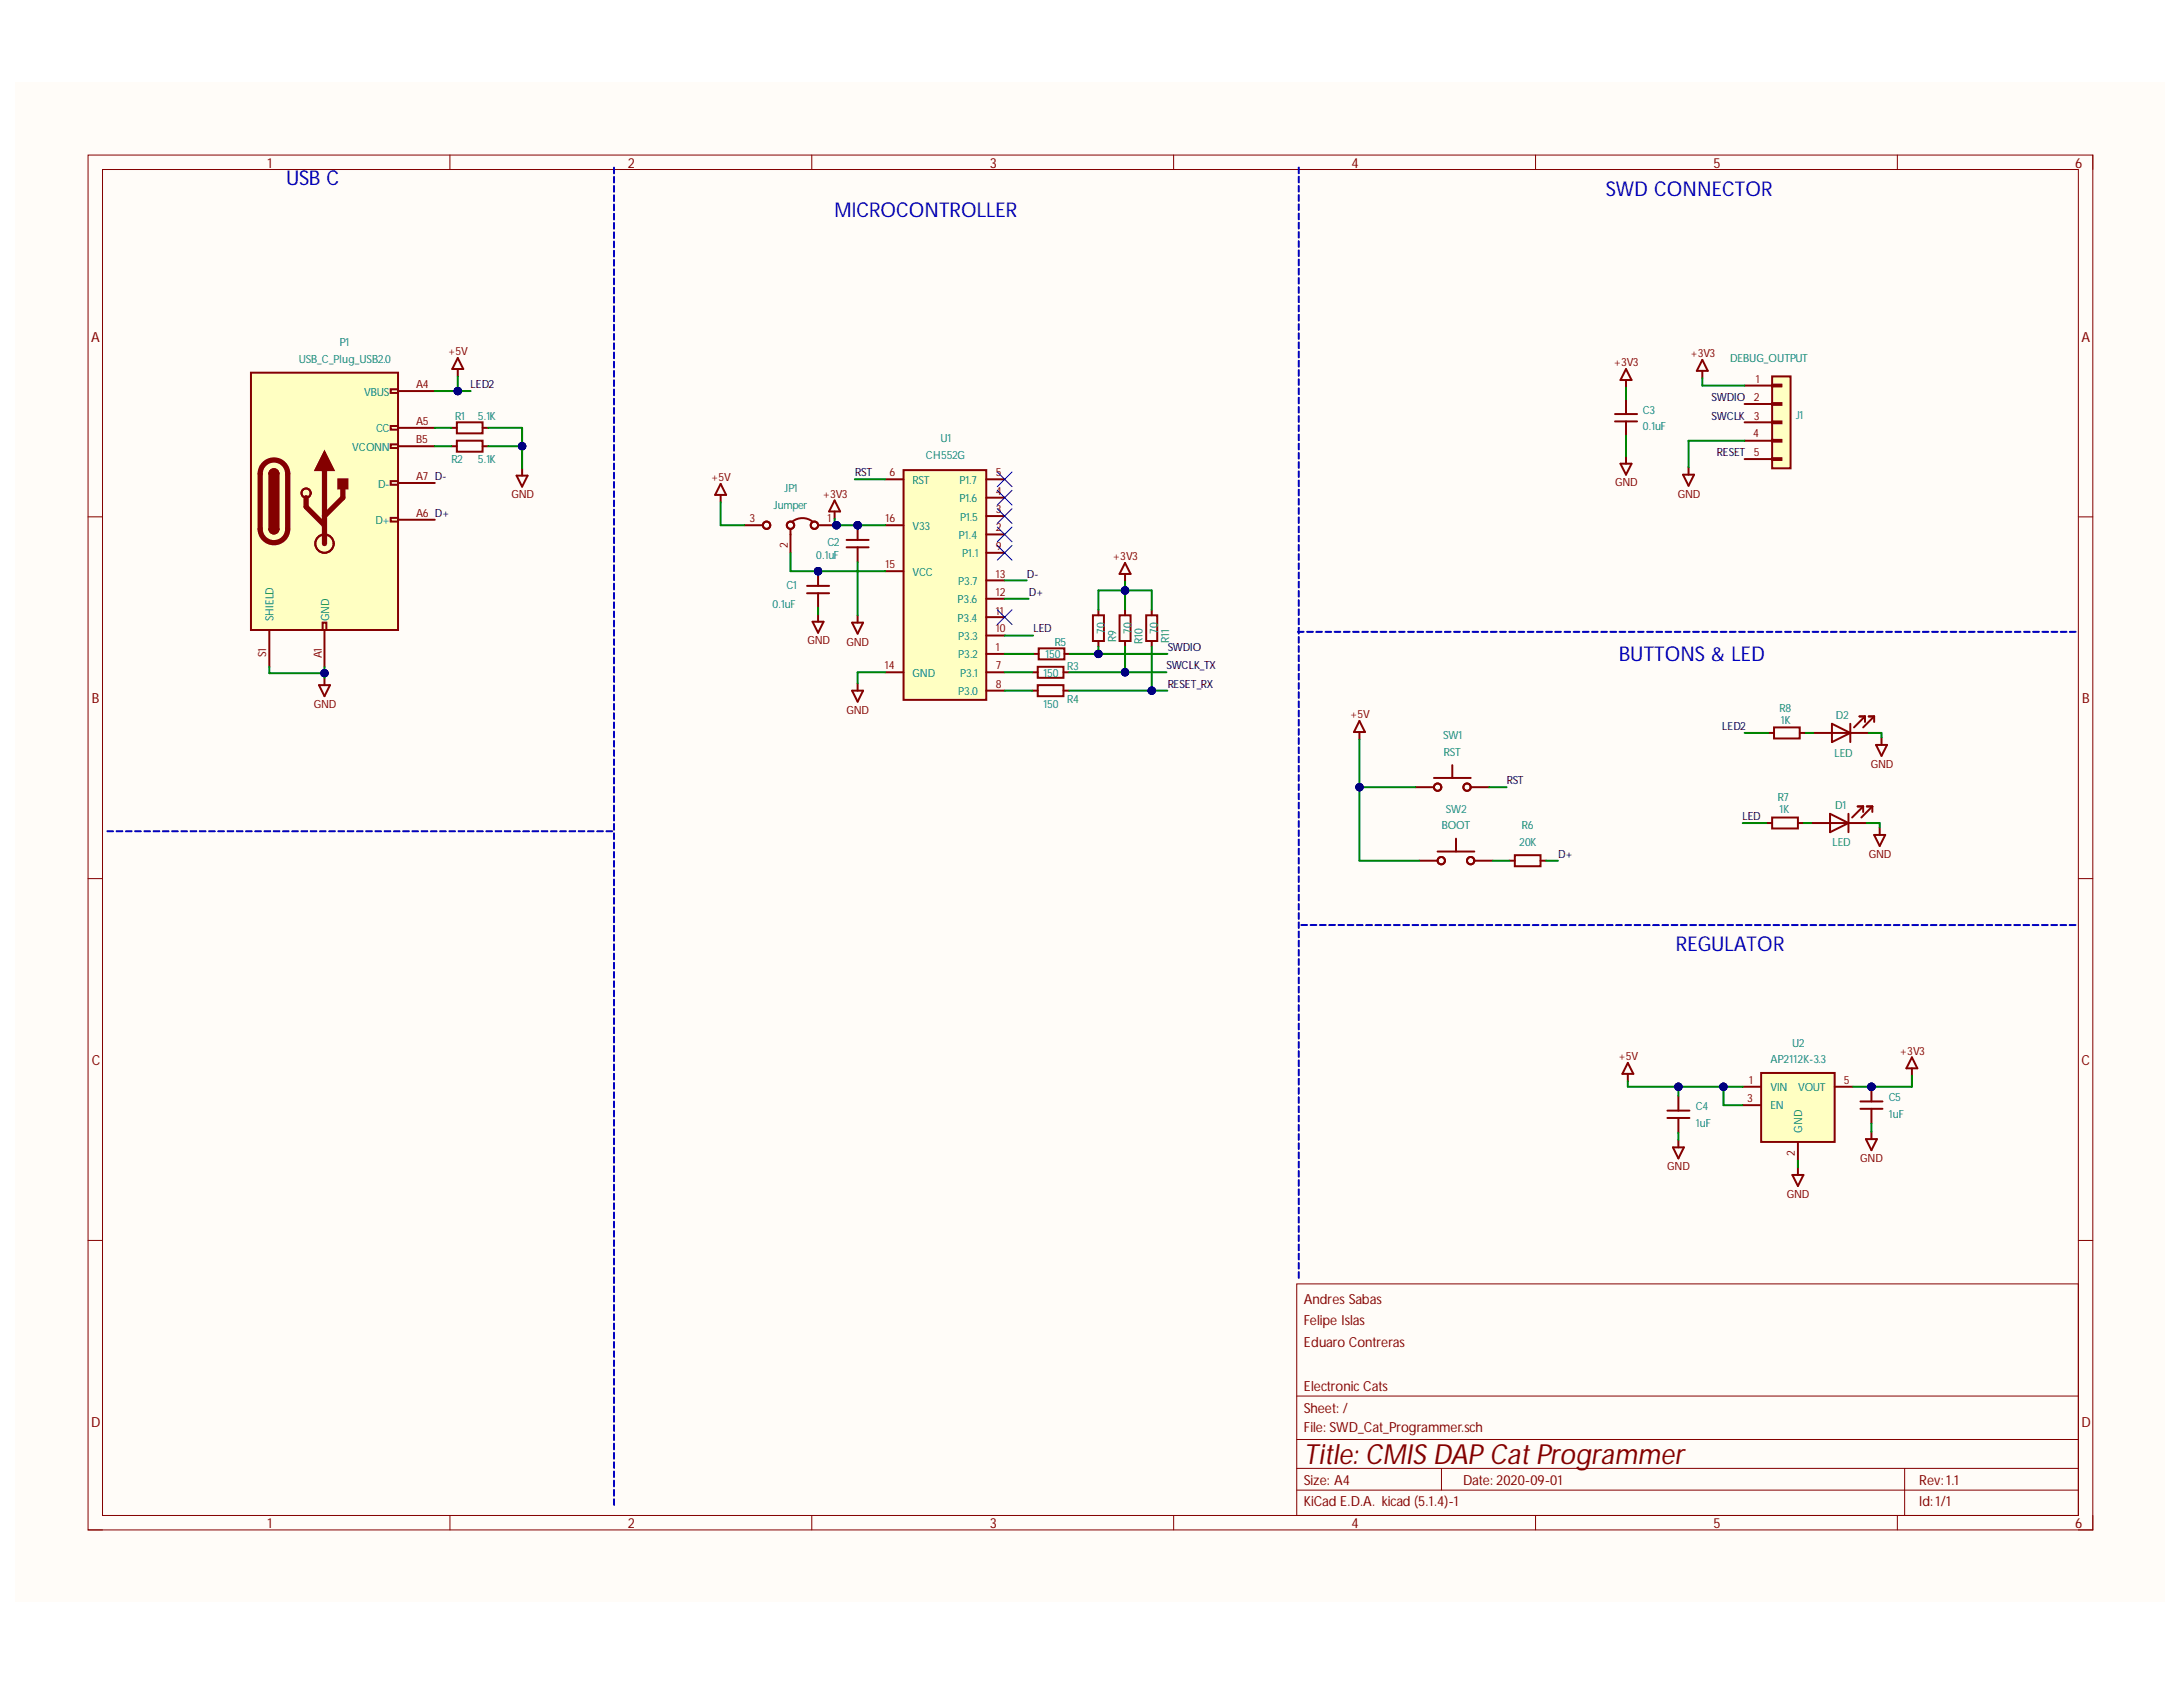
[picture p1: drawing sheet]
<svg xmlns="http://www.w3.org/2000/svg" width="279mm" height="216mm" viewBox="0 0 279 216" stroke-linecap="round" stroke-linejoin="round" font-family="sans-serif">
<defs><g id="words">
<text font-size="3.6" fill="#840000" x="166.9" y="187.3">Title: CMISDAPCatProgrammer</text>
<g font-size="2.6" fill="#0000c2">
<text x="36.6" y="23.7">USB C</text>
<text x="106.8" y="27.8">MICROCONTROLLER</text>
<text x="205.5" y="25.1">SWD CONNECTOR</text>
<text x="207.2" y="84.6">BUTTONS &amp; LED</text>
<text x="214.5" y="121.7">REGULATOR</text>
</g>
<g font-size="1.8" fill="#840000">
<text x="34.3" y="21.5">1</text>
<text x="80.4" y="21.5">2</text>
<text x="126.7" y="21.5">3</text>
<text x="173" y="21.5">4</text>
<text x="219.3" y="21.5">5</text>
<text x="265.6" y="21.5">6</text>
<text x="11.7" y="43.7">A</text>
<text x="266.4" y="43.7">A</text>
<text x="11.8" y="90">B</text>
<text x="266.5" y="90">B</text>
<text x="11.8" y="136.3">C</text>
<text x="266.4" y="136.3">C</text>
<text x="166.9" y="166.8">AndresSabas</text>
<text x="166.9" y="172.4">Eduaro Contreras</text>
<text x="166.9" y="169.6">Felipe Islas</text>
<text x="166.9" y="178">ElectronicCats</text>
<text x="11.7" y="182.6">D</text>
<text x="166.9" y="183.2">File: SWD_Cat_Programmer.sch</text>
<text x="166.9" y="180.8">Sheet: /</text>
<text x="266.4" y="182.6">D</text>
<text x="166.9" y="190.1">Size: A4</text>
<text x="187.3" y="190.1">Date: 2020-09-01</text>
<text x="245.6" y="190.1">Rev:1.1</text>
<text x="34.3" y="195.6">1</text>
<text x="80.4" y="195.6">2</text>
<text x="126.7" y="195.6">3</text>
<text x="166.9" y="192.7">KiCad E.D.A. kicad (5.1.4)-1</text>
<text x="173" y="195.6">4</text>
<text x="219.3" y="195.6">5</text>
<text x="245.6" y="192.7">Id:1/1</text>
<text x="265.6" y="195.6">6</text>
</g>
<g font-size="1.4" fill="#008484">
<text x="38.2" y="46.5">USB_C_Plug_USB2.0</text>
<text x="43.5" y="44.3">P1</text>
<text x="221.4" y="46.3">DEBUG_OUTPUT</text>
<text x="46.6" y="50.7">VBUS</text>
<text x="58.3" y="53.8">R1</text>
<text x="61.2" y="53.8">5.1K</text>
<text x="210.3" y="52.9">C3</text>
<text x="229.9" y="53.6">J1</text>
<text x="45.1" y="57.7">VCONN</text>
<text x="48.1" y="55.3">CC</text>
<text x="57.8" y="59.3">R2</text>
<text x="61.2" y="59.2">5.1K</text>
<text x="118.5" y="58.8">CH552G</text>
<text x="120.4" y="56.6">U1</text>
<text x="210.3" y="55.1">0.1uF</text>
<text x="48.4" y="62.4">D-</text>
<text x="99" y="65.1">Jumper</text>
<text x="100.4" y="63">JP1</text>
<text x="116.8" y="61.9">RST</text>
<text x="122.8" y="64.3">P1.6</text>
<text x="122.8" y="61.9">P1.7</text>
<text x="48" y="67.1">D+</text>
<text x="104.5" y="71.5">0.1uF</text>
<text x="105.9" y="69.9">C2</text>
<text x="116.8" y="67.8">V33</text>
<text x="122.7" y="68.9">P1.4</text>
<text x="122.9" y="66.6">P1.5</text>
<text x="123.1" y="71.3">P1.1</text>
<text x="98.9" y="77.8">0.1uF</text>
<text x="100.7" y="75.3">C1</text>
<text x="116.8" y="73.7">VCC</text>
<text x="122.6" y="77.2">P3.6</text>
<text x="122.6" y="74.8">P3.7</text>
<text x="35" y="79.5" transform="rotate(-90 35 79.5)">SHIELD</text>
<text x="42.1" y="79.5" transform="rotate(-90 42.1 79.5)">GND</text>
<text x="122.6" y="79.6">P3.4</text>
<text x="122.6" y="81.9">P3.3</text>
<text x="135" y="82.6">R5</text>
<text x="141.4" y="81.1" transform="rotate(-90 141.4 81.1)">70</text>
<text x="142.9" y="82.2" transform="rotate(-90 142.9 82.2)">R9</text>
<text x="144.8" y="81.1" transform="rotate(-90 144.8 81.1)">70</text>
<text x="146.2" y="82.4" transform="rotate(-90 146.2 82.4)">R10</text>
<text x="148.2" y="81.1" transform="rotate(-90 148.2 81.1)">70</text>
<text x="149.6" y="82.3" transform="rotate(-90 149.6 82.3)">R11</text>
<text x="116.8" y="86.6">GND</text>
<text x="122.6" y="89">P3.0</text>
<text x="122.6" y="84.2">P3.2</text>
<text x="122.9" y="86.6">P3.1</text>
<text x="133.6" y="86.7">150</text>
<text x="133.8" y="84.2">150</text>
<text x="136.6" y="85.7">R3</text>
<text x="136.6" y="90">R4</text>
<text x="133.6" y="90.6">150</text>
<text x="184.7" y="94.6">SW1</text>
<text x="227.8" y="91.1">R8</text>
<text x="227.9" y="92.6">1K</text>
<text x="235" y="92">D2</text>
<text x="184.8" y="96.7">RST</text>
<text x="234.8" y="96.8">LED</text>
<text x="184.6" y="106.1">BOOT</text>
<text x="185.1" y="104">SW2</text>
<text x="194.8" y="106.1">R6</text>
<text x="227.5" y="102.6">R7</text>
<text x="227.8" y="104.1">1K</text>
<text x="234.9" y="103.5">D1</text>
<text x="194.5" y="108.2">20K</text>
<text x="234.5" y="108.3">LED</text>
<text x="226.6" y="136.1">AP2112K-3.3</text>
<text x="229.4" y="133.9">U2</text>
<text x="217" y="142.1">C4</text>
<text x="226.6" y="142">EN</text>
<text x="226.6" y="139.6">VIN</text>
<text x="230.1" y="139.6">VOUT</text>
<text x="241.7" y="143.1">1uF</text>
<text x="241.7" y="140.9">C5</text>
<text x="217" y="144.3">1uF</text>
<text x="230.7" y="144.9" transform="rotate(-90 230.7 144.9)">GND</text>
</g>
<g font-size="1.4" fill="#800000">
<text x="57.3" y="45.4">+5V</text>
<text x="206.5" y="46.9">+3V3</text>
<text x="216.4" y="45.7">+3V3</text>
<text x="65.5" y="63.8">GND</text>
<text x="91" y="61.6">+5V</text>
<text x="105.3" y="63.7">+3V3</text>
<text x="206.7" y="62.2">GND</text>
<text x="214.8" y="63.7">GND</text>
<text x="142.4" y="71.6">+3V3</text>
<text x="103.4" y="82.4">GND</text>
<text x="108.3" y="82.6">GND</text>
<text x="40.2" y="90.6">GND</text>
<text x="108.3" y="91.3">GND</text>
<text x="172.8" y="91.9">+5V</text>
<text x="239.4" y="98.3">GND</text>
<text x="239.2" y="109.8">GND</text>
<text x="207.1" y="135.6">+5V</text>
<text x="243.2" y="135">+3V3</text>
<text x="213.4" y="149.8">GND</text>
<text x="238.1" y="148.7">GND</text>
<text x="228.7" y="153.3">GND</text>
</g>
<g font-size="1.4" fill="#840000">
<text x="53.3" y="49.6">A4</text>
<text x="224.5" y="51.3">2</text>
<text x="224.5" y="53.7">3</text>
<text x="224.7" y="49">1</text>
<text x="53.3" y="54.4">A5</text>
<text x="53.3" y="56.7">B5</text>
<text x="224.4" y="56">4</text>
<text x="224.5" y="58.3">5</text>
<text x="53.3" y="61.4">A7 D-</text>
<text x="113.8" y="61">6</text>
<text x="127.5" y="63.3">4</text>
<text x="127.5" y="61">5</text>
<text x="127.5" y="65.7">3</text>
<text x="53.3" y="66.1">A6 D+</text>
<text x="95.9" y="66.8">3</text>
<text x="100.8" y="70.2" transform="rotate(-90 100.8 70.2)">2</text>
<text x="105.9" y="66.8">1</text>
<text x="113.3" y="66.8">16</text>
<text x="127.5" y="68">2</text>
<text x="127.5" y="70.4">9</text>
<text x="113.3" y="72.7">15</text>
<text x="127.5" y="76.3">12</text>
<text x="127.5" y="73.9">13</text>
<text x="127.5" y="78.6">11</text>
<text x="127.5" y="83.3">1</text>
<text x="127.5" y="80.9">10</text>
<text x="34.1" y="84.1" transform="rotate(-90 34.1 84.1)">S1</text>
<text x="41.2" y="84.2" transform="rotate(-90 41.2 84.2)">A1</text>
<text x="113.3" y="85.7">14</text>
<text x="127.5" y="88">8</text>
<text x="127.5" y="85.7">7</text>
<text x="223.6" y="141">3</text>
<text x="223.9" y="138.7">1</text>
<text x="236" y="138.7">5</text>
<text x="229.7" y="147.9" transform="rotate(-90 229.7 147.9)">2</text>
</g>
<g font-size="1.4">
<text x="60.2" y="49.6">LED2</text>
<text x="219.1" y="51.3">SWDIO</text>
<text x="219.1" y="53.7">SWCLK</text>
<text x="219.7" y="58.3">RESET</text>
<text x="109.4" y="61">RST</text>
<text x="131.4" y="73.9">D-</text>
<text x="131.7" y="76.3">D+</text>
<text x="132.3" y="80.9">LED</text>
<text x="149.5" y="83.3">SWDIO</text>
<text x="149.3" y="85.7">SWCLK_TX</text>
<text x="149.5" y="88">RESET_RX</text>
<text x="220.4" y="93.4">LED2</text>
<text x="192.8" y="100.4">RST</text>
<text x="223" y="104.9">LED</text>
<text x="199.4" y="109.8">D+</text>
</g>
</g></defs>
<g fill="#fffcf8">
<path d="M2 10.6h275.1v194.5h-275.1z" fill-rule="evenodd"/>
<path d="M2 10.6h275.1v194.5h-275.1z" fill-rule="evenodd"/>
</g>
<g fill="none" stroke="#840000" stroke-width=".13">
<path d="M11.3 19.8h256.6v176h-256.6zM57.6 19.8v1.9M103.9 19.8v1.9M150.2 19.8v1.9M196.5 19.8v1.9M242.8 19.8v1.9M267.9 19.8v1.9M13.1 21.7h252.9v172.2h-252.9zM11.3 66.1h1.8M266 66.2h1.9M11.3 112.4h1.8M266 112.4h1.9"/>
<path d="M11.3 158.7h1.8M266 158.8h1.9M166 164.3h100v29.6h-100zM166 178.7h100M11.3 195.8h1.8M57.6 193.9v1.9M103.9 193.9v1.9M150.2 193.9v1.9M166 190.7h100M166 187.9h100M166 184.2h100M184.5 187.9v2.8"/>
<path d="M196.5 193.9v1.9M242.8 193.9v1.9M243.8 187.9v6M267.9 193.9v1.9h-1.9"/>
</g>
<path d="M32.1 47.7h18.8v32.9h-18.8z" fill-rule="evenodd" fill="#ffffc2"/>
<g fill="none" stroke="#840000" stroke-width=".25">
<path d="M32.1 47.7h18.8v32.9h-18.8z"/>
<circle cx="41.5" cy="69.6" r="1.18"/>
</g>
<path d="M34.5 60.6h1.2v7.1h-1.2z" fill-rule="evenodd" fill="#840000"/>
<g fill="none" stroke="#840000" stroke-width=".25">
<path d="M34.5 60.6h1.2v7.1h-1.2z"/>
<circle cx="39.2" cy="63.1" r=".59"/>
</g>
<path d="M41.5 57.8l1.2 2.4h-2.3z" fill="#840000"/>
<path d="M41.5 57.8l1.2 2.4h-2.3z" fill="none" stroke="#840000" stroke-width=".25"/>
<path d="M34.5 67.7h1.2a.59 .59 0 0 1-.6 .6 .59 .59 0 0 1-.6-.6z" fill-rule="evenodd" fill="#840000"/>
<path d="M34.5 67.7h1.2a.59 .59 0 0 1-.6 .6 .59 .59 0 0 1-.6-.6z" fill="none" stroke="#840000" stroke-width=".13"/>
<path d="M34.5 67.7a.59 .59 0 0 0 .6 .6 .59 .59 0 0 0 .6-.6" fill="none" stroke="#840000" stroke-width=".25"/>
<path d="M34.6 60.3a.59 .59 0 0 1 .6-.2 .59 .59 0 0 1 .5 .5h-1.2z" fill-rule="evenodd" fill="#840000"/>
<path d="M34.6 60.3a.59 .59 0 0 1 .6-.2 .59 .59 0 0 1 .5 .5h-1.2z" fill="none" stroke="#840000" stroke-width=".13"/>
<path d="M34.5 60.6a.59 .59 0 0 1 .6-.6 .59 .59 0 0 1 .6 .6" fill="none" stroke="#840000" stroke-width=".25"/>
<path d="M43.3 61.3h1.2v1.2h-1.2z" fill-rule="evenodd" fill="#840000"/>
<g fill="none" stroke="#840000" stroke-width=".25">
<path d="M50 56.9h.9v.4h-.9zM50 54.5h.9v.5h-.9zM50 49.8h.9v.5h-.9zM50.9 50h4.7M50.9 54.8h4.7M50.9 57.1h4.7M57.8 54.8h.7M58.5 54h3.3v1.5h-3.3zM61.8 54.8h.7M206.7 53h2.8M206.7 53.9h2.8M208.1 51.1v1.9"/>
<path d="M208.1 53.9v1.9M34.5 60.6a.59 .59 0 0 1 .6-.6 .59 .59 0 0 1 .6 .6M34.5 67.7a.59 .59 0 0 0 .6 .6 .59 .59 0 0 0 .6-.6M41.3 79.7h.5v.9h-.5zM43.3 61.3h1.2v1.2h-1.2zM50 61.6h.9v.4h-.9zM50 66.3h.9v.4h-.9zM50.9 66.5h4.7M50.9 61.8h4.7M34.5 80.6v4.7M41.5 80.6v4.7"/>
</g>
<path d="M33.3 67.7a1.76 1.76 0 0 0 1.8 1.8 1.76 1.76 0 0 0 1.7-1.8M33.3 67.7v-7.1a1.76 1.76 0 0 1 1.8-1.7 1.76 1.76 0 0 1 1.7 1.7v7.1M39.2 63.7v1.2l2.3 2.3M41.5 60.2v9.4M43.9 62.5v1.2l-2.4 2.3" fill="none" stroke="#840000" stroke-width=".68"/>
<path d="M115.6 60.2h10.6v29.4h-10.6z" fill-rule="evenodd" fill="#ffffc2"/>
<g fill="none" stroke="#840000" stroke-width=".25">
<path d="M113.3 61.3h2.3M113.3 73.1h2.3M113.3 67.2h2.3M115.6 60.2h10.6v29.4h-10.6zM126.2 63.7h2.4M126.2 61.3h2.4M126.2 68.4h2.4M126.2 66h2.4M126.2 70.7h2.4M126.2 79h2.4M126.2 76.6h2.4M126.2 74.3h2.4"/>
<path d="M113.3 86h2.3M126.2 88.4h2.4M126.2 86h2.4M126.2 83.7h2.4M126.2 81.3h2.4"/>
</g>
<path d="M92.2 61.9l.7 1.4h-1.4zM92.2 63.3v1M106.8 64l.7 1.5h-1.4zM106.8 65.5v.9M109.1 88.4h1.4l-.7 1.4zM109.8 87.4v1" fill="none" stroke="#800000" stroke-width=".25"/>
<circle cx="104.7" cy="73.1" r=".47" fill="#000080"/>
<circle cx="104.7" cy="73.1" r=".47" fill="none" stroke="#000080" stroke-width=".13"/>
<path d="M104.7 73.1v1.9M104.7 75.9v1.9" fill="none" stroke="#840000" stroke-width=".25"/>
<circle cx="104.7" cy="73.1" r=".47" fill="#000080"/>
<circle cx="104.7" cy="73.1" r=".47" fill="none" stroke="#000080" stroke-width=".13"/>
<path d="M103.3 75h2.8M103.3 75.9h2.8" fill="none" stroke="#840000" stroke-width=".25"/>
<circle cx="109.8" cy="67.2" r=".47" fill="#000080"/>
<circle cx="109.8" cy="67.2" r=".47" fill="none" stroke="#000080" stroke-width=".13"/>
<path d="M109.8 67.2v1.9" fill="none" stroke="#840000" stroke-width=".25"/>
<circle cx="109.8" cy="67.2" r=".47" fill="#000080"/>
<circle cx="109.8" cy="67.2" r=".47" fill="none" stroke="#000080" stroke-width=".13"/>
<g fill="none" stroke="#840000" stroke-width=".25">
<path d="M57.8 57.1h.7M58.5 56.4h3.3v1.4h-3.3zM61.8 57.1h.7M108.4 69.1h2.8M108.4 70h2.8M109.8 70v1.9M132.1 86h.7M132.1 88.4h.7M132.2 83.7h.7M132.8 85.3h3.3v1.4h-3.3zM132.8 87.7h3.3v1.4h-3.3zM132.9 83h3.3v1.4h-3.3z"/>
<path d="M136.1 86h.7M136.1 88.4h.7M136.2 83.7h.7M183.5 99.6h4.7M185.9 97.9v1.7M181.2 100.7h2.3M181.6 110.2h2.4M184 109h4.7M186.4 107.3v1.7M188.2 100.7h2.4M188.7 110.2h2.4M193.2 110.2h.7"/>
<path d="M193.9 109.4h3.3v1.5h-3.3zM197.2 110.2h.7M226.1 105.3h.7M226.8 104.6h3.3v1.4h-3.3zM230.1 105.3h.7M231.9 105.3h7M234.2 104.1l2.4 1.2-2.4 1.2zM236.6 104.1v2.4M237.8 103.2h.7M238.5 103.2l-1.5 1.4M238.5 103.2v.7M238.9 103.2h.7"/>
<path d="M239.6 103.2l-1.4 1.4M239.6 103.2v.7M213.4 142.1h2.8M213.4 143.1h2.8M214.8 140.3v1.8M214.8 143.1v1.9"/>
<circle cx="184" cy="100.7" r=".47"/>
<circle cx="184.5" cy="110.1" r=".47"/>
<circle cx="187.8" cy="100.7" r=".47"/>
<circle cx="188.2" cy="110.1" r=".47"/>
</g>
<path d="M216.1 59.8v.9M104 79.6h1.4l-.7 1.4zM104.7 78.6v1M109.1 79.7h1.4l-.7 1.4zM109.8 78.7v1M215.4 60.7h1.4l-.7 1.5zM40.8 87.7h1.4l-.7 1.4zM41.5 86.7v1M174 92.3l.7 1.4h-1.4zM174 93.7v.9M239.9 106.9h1.4l-.7 1.4zM240.6 105.9v1" fill="none" stroke="#800000" stroke-width=".25"/>
<circle cx="239.5" cy="139.1" r=".47" fill="#000080"/>
<circle cx="239.5" cy="139.1" r=".47" fill="none" stroke="#000080" stroke-width=".13"/>
<path d="M239.5 139.1v1.9" fill="none" stroke="#840000" stroke-width=".25"/>
<circle cx="239.5" cy="139.1" r=".47" fill="#000080"/>
<circle cx="239.5" cy="139.1" r=".47" fill="none" stroke="#000080" stroke-width=".13"/>
<g fill="none" stroke="#840000" stroke-width=".25">
<path d="M139.9 78.7h1.4v3.3h-1.4zM140.6 78v.7M143.3 78.7h1.4v3.3h-1.4zM144 78v.7M146.7 78.7h1.4v3.3h-1.4zM147.4 78v.7M140.6 82v.7M144 82v.7M147.4 82v.7M226.3 93.8h.8M227.1 93.1h3.2v1.4h-3.2zM230.3 93.8h.8"/>
<path d="M232.1 93.8h7.1M234.5 92.6l2.3 1.2-2.3 1.2zM236.8 92.6v2.4M238 91.7h.7M238.7 91.7l-1.4 1.4M238.7 91.7v.7M239.2 91.7h.7M239.9 91.7l-1.4 1.4M239.9 91.7v.7M238.1 141h2.8M238.1 141.9h2.8M239.5 141.9v1.9"/>
</g>
<g fill="none" stroke="#800000" stroke-width=".25">
<path d="M58.6 45.8l.7 1.4h-1.4zM58.6 47.2v1M66.8 59.9v1M217.9 46.1l.7 1.4h-1.4zM217.9 47.5v.9M66.1 60.9h1.4l-.7 1.4zM144 72l.7 1.5h-1.4zM144 73.5v.9M240.1 95.3h1.4l-.7 1.4zM240.8 94.4v.9M208.3 136l.8 1.4h-1.5zM208.3 137.4v1"/>
<path d="M244.7 135.3l.7 1.4h-1.4zM244.7 136.7v1M214.1 146.8h1.4l-.7 1.5zM214.8 145.9v.9M229.4 150.4h1.4l-.7 1.4zM230.1 149.4v1M238.8 145.8h1.4l-.7 1.4zM239.5 144.8v1"/>
</g>
<circle cx="107.1" cy="67.2" r=".47" fill="#000080"/>
<circle cx="107.1" cy="67.2" r=".47" fill="none" stroke="#000080" stroke-width=".13"/>
<path d="M104.7 67.2h2.4" fill="none" stroke="#840000" stroke-width=".25"/>
<circle cx="107.1" cy="67.2" r=".47" fill="#000080"/>
<circle cx="107.1" cy="67.2" r=".47" fill="none" stroke="#000080" stroke-width=".13"/>
<g fill="none" stroke="#840000" stroke-width=".25">
<path d="M95.3 67.2h2.3M101.2 67.7v3M101.4 66.8a2.1 2.1 0 0 1 2.6 0"/>
<circle cx="98.1" cy="67.2" r=".47"/>
<circle cx="101.2" cy="67.2" r=".47"/>
<circle cx="104.2" cy="67.2" r=".47"/>
</g>
<path d="M225.4 137.3h9.4v8.8h-9.4z" fill-rule="evenodd" fill="#ffffc2"/>
<path d="M223.1 139.1h2.3M225.4 137.3h9.4v8.8h-9.4zM234.8 139.1h2.4M223.1 141.4h2.3M230.1 146.1v2.4" fill="none" stroke="#840000" stroke-width=".25"/>
<path d="M226.8 48.2h2.4v11.7h-2.4z" fill-rule="evenodd" fill="#ffffc2"/>
<path d="M223.3 51.7h3.5M223.3 49.3h3.5M223.3 56.4h3.5M223.3 54h3.5M223.3 58.8h3.5M226.8 48.2h2.4v11.7h-2.4zM226.8 56.3h1.2v.2h-1.2zM226.8 58.6h1.2v.3h-1.2zM226.8 53.9h1.2v.3h-1.2zM226.8 49.2h1.2v.3h-1.2zM226.8 51.6h1.2v.2h-1.2z" fill="none" stroke="#840000" stroke-width=".25"/>
<path d="M207.4 59.3h1.4l-.7 1.4zM208.1 47.2l.7 1.4h-1.4zM208.1 48.6v1M208.1 58.4v.9" fill="none" stroke="#800000" stroke-width=".25"/>
<path d="M109.4 61.3h3.9M109.8 67.2h3.5M128.6 74.3h2.8M128.6 76.6h3" fill="none" stroke="#008400" stroke-width=".25"/>
<circle cx="109.8" cy="67.2" r=".47" fill="#000080"/>
<circle cx="109.8" cy="67.2" r=".47" fill="none" stroke="#000080" stroke-width=".13"/>
<path d="M104.7 73.1h8.6M106.8 66.4v.8" fill="none" stroke="#008400" stroke-width=".25"/>
<circle cx="104.7" cy="73.1" r=".47" fill="#000080"/>
<circle cx="104.7" cy="73.1" r=".47" fill="none" stroke="#000080" stroke-width=".13"/>
<path d="M101.2 73.1h3.5M113.3 86h-3.5v1.4" fill="none" stroke="#008400" stroke-width=".25"/>
<circle cx="104.7" cy="73.1" r=".47" fill="#000080"/>
<circle cx="104.7" cy="73.1" r=".47" fill="none" stroke="#000080" stroke-width=".13"/>
<path d="M104.7 77.8v.8M107.1 67.2h2.7" fill="none" stroke="#008400" stroke-width=".25"/>
<circle cx="109.8" cy="67.2" r=".47" fill="#000080"/>
<circle cx="109.8" cy="67.2" r=".47" fill="none" stroke="#000080" stroke-width=".13"/>
<circle cx="107.1" cy="67.2" r=".47" fill="#000080"/>
<circle cx="107.1" cy="67.2" r=".47" fill="none" stroke="#000080" stroke-width=".13"/>
<path d="M55.6 54.8h2.2M55.6 57.1h2.2M109.8 71.9v6.8M41.5 85.3v.9" fill="none" stroke="#008400" stroke-width=".25"/>
<circle cx="41.5" cy="86.2" r=".47" fill="#000080"/>
<circle cx="41.5" cy="86.2" r=".47" fill="none" stroke="#000080" stroke-width=".13"/>
<path d="M174 100.7v9.5h7.6M190.6 100.7h2.2M191.1 110.2h2.1M223.1 105.3h3M230.8 105.3h1.1M238.9 105.3h1.7v.6" fill="none" stroke="#008400" stroke-width=".25"/>
<circle cx="174" cy="100.7" r=".47" fill="#000080"/>
<circle cx="174" cy="100.7" r=".47" fill="none" stroke="#000080" stroke-width=".13"/>
<path d="M174 100.7h7.2" fill="none" stroke="#008400" stroke-width=".25"/>
<circle cx="174" cy="100.7" r=".47" fill="#000080"/>
<circle cx="174" cy="100.7" r=".47" fill="none" stroke="#000080" stroke-width=".13"/>
<path d="M174 94.6v6.1" fill="none" stroke="#008400" stroke-width=".25"/>
<circle cx="174" cy="100.7" r=".47" fill="#000080"/>
<circle cx="174" cy="100.7" r=".47" fill="none" stroke="#000080" stroke-width=".13"/>
<path d="M128.6 88.4h3.5M128.6 86h3.5M128.6 83.7h3.6M128.6 81.3h3.6M197.9 110.2h1.5M220.6 139.1h2.5" fill="none" stroke="#008400" stroke-width=".25"/>
<circle cx="220.6" cy="139.1" r=".47" fill="#000080"/>
<circle cx="220.6" cy="139.1" r=".47" fill="none" stroke="#000080" stroke-width=".13"/>
<path d="M208.3 138.4v.7M214.8 139.1v1.2" fill="none" stroke="#008400" stroke-width=".25"/>
<circle cx="214.8" cy="139.1" r=".47" fill="#000080"/>
<circle cx="214.8" cy="139.1" r=".47" fill="none" stroke="#000080" stroke-width=".13"/>
<path d="M208.3 139.1h6.5" fill="none" stroke="#008400" stroke-width=".25"/>
<circle cx="214.8" cy="139.1" r=".47" fill="#000080"/>
<circle cx="214.8" cy="139.1" r=".47" fill="none" stroke="#000080" stroke-width=".13"/>
<path d="M237.2 139.1h2.3" fill="none" stroke="#008400" stroke-width=".25"/>
<circle cx="239.5" cy="139.1" r=".47" fill="#000080"/>
<circle cx="239.5" cy="139.1" r=".47" fill="none" stroke="#000080" stroke-width=".13"/>
<path d="M244.7 137.7v1.4h-5.2" fill="none" stroke="#008400" stroke-width=".25"/>
<circle cx="239.5" cy="139.1" r=".47" fill="#000080"/>
<circle cx="239.5" cy="139.1" r=".47" fill="none" stroke="#000080" stroke-width=".13"/>
<path d="M220.6 139.1v2.3h2.5M214.8 145v.9M230.1 148.5v.9M239.5 143.8v1" fill="none" stroke="#008400" stroke-width=".25"/>
<circle cx="220.6" cy="139.1" r=".47" fill="#000080"/>
<circle cx="220.6" cy="139.1" r=".47" fill="none" stroke="#000080" stroke-width=".13"/>
<path d="M214.8 139.1h5.8" fill="none" stroke="#008400" stroke-width=".25"/>
<circle cx="220.6" cy="139.1" r=".47" fill="#000080"/>
<circle cx="220.6" cy="139.1" r=".47" fill="none" stroke="#000080" stroke-width=".13"/>
<circle cx="214.8" cy="139.1" r=".47" fill="#000080"/>
<circle cx="214.8" cy="139.1" r=".47" fill="none" stroke="#000080" stroke-width=".13"/>
<path d="M62.5 54.8h4.3v2.3M208.1 49.6v1.5M208.1 55.8v2.6" fill="none" stroke="#008400" stroke-width=".25"/>
<g fill="none" stroke="#0000c2" stroke-width=".25">
<path d="M78.6 21.4v.8M78.6 22.6v.8M78.6 23.8v.7M78.6 25v.7M78.6 26.2v.7M78.6 27.4v.7M78.6 28.5v.8M78.6 29.7v.8M78.6 30.9v.8M78.6 32.1v.7M78.6 33.3v.7M78.6 34.5v.7"/>
<path d="M78.6 35.6v.8M78.6 36.8v.8M78.6 38v.7M78.6 39.2v.7M166.2 21.4v.8M166.2 22.6v.8M166.2 23.8v.7M166.2 25v.7M166.2 26.2v.7M166.2 27.3v.8M166.2 28.5v.7M166.2 29.7v.7"/>
<path d="M166.2 30.9v.7M166.2 32v.8M166.2 33.2v.8M166.2 34.4v.7M166.2 35.6v.7M166.2 36.8v.7M166.2 37.9v.8M166.2 39.1v.7M78.6 40.4v.7M78.6 41.6v.7M78.6 42.7v.8M78.6 43.9v.8"/>
<path d="M78.6 45.1v.8M78.6 46.3v.7M78.6 47.5v.7M78.6 48.7v.7M78.6 49.8v.8M78.6 51v.8M78.6 52.2v.7M78.6 53.4v.7M78.6 54.6v.7M78.6 55.8v.7M78.6 56.9v.8M78.6 58.1v.8"/>
<path d="M78.6 59.3v.8M166.2 40.3v.7M166.2 41.5v.7M166.2 42.6v.8M166.2 43.8v.8M166.2 45v.7M166.2 46.2v.7M166.2 47.4v.7M166.2 48.5v.8M166.2 49.7v.7M166.2 50.9v.7M166.2 52.1v.7"/>
<path d="M166.2 53.3v.7M166.2 54.4v.8M166.2 55.6v.7M166.2 56.8v.7M166.2 58v.7M166.2 59.1v.8M78.6 60.5v.7M78.6 61.7v.7M78.6 62.9v.7M78.6 64v.8M78.6 65.2v.8M78.6 66.4v.8"/>
<path d="M78.6 67.6v.7M78.6 68.8v.7M78.6 70v.7M78.6 71.1v.8M78.6 72.3v.8M78.6 73.5v.8M78.6 74.7v.7M78.6 75.9v.7M78.6 77.1v.7M78.6 78.2v.8M78.6 79.4v.8M166.2 60.3v.8"/>
<path d="M166.2 61.5v.7M166.2 62.7v.7M166.2 63.9v.7M166.2 65v.8M166.2 66.2v.7M166.2 67.4v.7M166.2 68.6v.7M166.2 69.7v.8M166.2 70.9v.8M166.2 72.1v.7M166.2 73.3v.7M166.2 74.5v.7"/>
<path d="M166.2 75.6v.8M166.2 76.8v.7M166.2 78v.7M166.2 79.2v.7M78.6 80.6v.8M78.6 81.8v.7M78.6 83v.7M78.6 84.2v.7M78.6 85.3v.8M78.6 86.5v.8M78.6 87.7v.8M78.6 88.9v.7"/>
<path d="M78.6 90.1v.7M78.6 91.3v.7M78.6 92.4v.8M78.6 93.6v.8M78.6 94.8v.8M78.6 96v.7M78.6 97.2v.7M78.6 98.4v.7M78.6 99.5v.8M166.1 80.9h.7M166.2 80.3v.8M166.2 81.5v.8"/>
<path d="M166.2 82.7v.7M166.2 83.9v.7M166.2 85.1v.7M166.2 86.2v.8M166.2 87.4v.7M166.2 88.6v.7M166.2 89.8v.7M166.2 90.9v.8M166.2 92.1v.8M166.2 93.3v.7M166.2 94.5v.7M166.2 95.7v.7"/>
<path d="M166.2 96.8v.8M166.2 98v.7M166.2 99.2v.7M167.3 80.9h.7M168.5 80.9h.7M169.6 80.9h.8M170.8 80.9h.8M172 80.9h.7M173.2 80.9h.7M174.4 80.9h.7M175.5 80.9h.8M176.7 80.9h.7"/>
<path d="M177.9 80.9h.7M179.1 80.9h.7M180.2 80.9h.8M181.4 80.9h.7M182.6 80.9h.7M183.8 80.9h.7M184.9 80.9h.8M186.1 80.9h.7M187.3 80.9h.7M188.5 80.9h.7M189.6 80.9h.8M190.8 80.9h.8"/>
<path d="M192 80.9h.7M193.2 80.9h.7M194.3 80.9h.8M195.5 80.9h.8M196.7 80.9h.7M197.9 80.9h.7M199.1 80.9h.7M200.2 80.9h.8M201.4 80.9h.7M202.6 80.9h.7M203.8 80.9h.7M204.9 80.9h.8"/>
<path d="M206.1 80.9h.8M207.3 80.9h.7M208.5 80.9h.7M209.6 80.9h.8M210.8 80.9h.8M212 80.9h.7M213.2 80.9h.7M214.3 80.9h.8M215.5 80.9h.8M216.7 80.9h.7M217.9 80.9h.7M219.1 80.9h.7"/>
<path d="M220.2 80.9h.8M221.4 80.9h.7M222.6 80.9h.7M223.8 80.9h.7M224.9 80.9h.8M226.1 80.9h.7M227.3 80.9h.7M228.5 80.9h.7M229.6 80.9h.8M230.8 80.9h.8M232 80.9h.7M233.2 80.9h.7"/>
<path d="M234.3 80.9h.8M235.5 80.9h.8M236.7 80.9h.7M237.9 80.9h.7M239.1 80.9h.7M240.2 80.9h.8M241.4 80.9h.7M242.6 80.9h.7M243.8 80.9h.7M244.9 80.9h.8M246.1 80.9h.7M247.3 80.9h.7"/>
<path d="M248.5 80.9h.7M249.6 80.9h.8M250.8 80.9h.8M252 80.9h.7M253.2 80.9h.7M254.3 80.9h.8M255.5 80.9h.8M256.7 80.9h.7M257.9 80.9h.7M259 80.9h.8M260.2 80.9h.8M261.4 80.9h.7"/>
<path d="M262.6 80.9h.7M263.8 80.9h.7M264.9 80.9h.8M13.7 106.4h.8M14.9 106.4h.8M16.1 106.4h.7M17.3 106.4h.7M18.5 106.4h.7M19.7 106.4h.7M20.8 106.4h.8M22 106.4h.8M23.2 106.4h.7"/>
<path d="M24.4 106.4h.7M25.6 106.4h.7M26.8 106.4h.7M27.9 106.4h.8M29.1 106.4h.8M30.3 106.4h.7M31.5 106.4h.7M32.7 106.4h.7M33.8 106.4h.8M35 106.4h.8M36.2 106.4h.8M37.4 106.4h.7"/>
<path d="M38.6 106.4h.7M39.8 106.4h.7M40.9 106.4h.8M42.1 106.4h.8M43.3 106.4h.8M44.5 106.4h.7M45.7 106.4h.7M46.9 106.4h.7M48 106.4h.8M49.2 106.4h.8M50.4 106.4h.7M51.6 106.4h.7"/>
<path d="M52.8 106.4h.7M54 106.4h.7M55.1 106.4h.8M56.3 106.4h.8M57.5 106.4h.7M58.7 106.4h.7M59.9 106.4h.7M61.1 106.4h.7M62.2 106.4h.8M63.4 106.4h.8M64.6 106.4h.7M65.8 106.4h.7"/>
<path d="M67 106.4h.7M68.2 106.4h.7M69.3 106.4h.8M70.5 106.4h.8M71.7 106.4h.7M72.9 106.4h.7M74.1 106.4h.7M75.2 106.4h.8M76.4 106.4h.8M77.6 106.4h.8M78.6 100.7v.8M78.6 101.9v.8"/>
<path d="M78.6 103.1v.7M78.6 104.3v.7M78.6 105.5v.7M78.6 106.6v.8M78.6 107.8v.8M78.6 109v.8M78.6 110.2v.7M78.6 111.4v.7M78.6 112.6v.7M78.6 113.7v.8M78.6 114.9v.8M78.6 116.1v.8"/>
<path d="M78.6 117.3v.7M78.6 118.5v.7M78.6 119.7v.7M166.2 100.4v.7M166.2 101.5v.8M166.2 102.7v.8M166.2 103.9v.7M166.2 105.1v.7M166.2 106.3v.7M166.2 107.4v.8M166.2 108.6v.8M166.2 109.8v.7"/>
<path d="M166.2 111v.7M166.2 112.1v.8M166.2 113.3v.8M166.2 114.5v.7M166.2 115.7v.7M166.2 116.9v.7M166.2 118v.8M166.2 119.2v.8M166.6 118.4h.7M167.7 118.4h.8M168.9 118.4h.8M170.1 118.4h.8"/>
<path d="M171.3 118.4h.7M172.5 118.4h.7M173.7 118.4h.7M174.8 118.4h.8M176 118.4h.8M177.2 118.4h.8M178.4 118.4h.8M179.6 118.4h.7M180.8 118.4h.7M182 118.4h.7M183.1 118.4h.8M184.3 118.4h.8"/>
<path d="M185.5 118.4h.8M186.7 118.4h.7M187.9 118.4h.7M189.1 118.4h.7M190.3 118.4h.7M191.4 118.4h.8M192.6 118.4h.8M193.8 118.4h.7M195 118.4h.7M196.2 118.4h.7M197.4 118.4h.7M198.6 118.4h.7"/>
<path d="M199.7 118.4h.8M200.9 118.4h.8M202.1 118.4h.7M203.3 118.4h.7M204.5 118.4h.7M205.7 118.4h.7M206.8 118.4h.8M208 118.4h.8M209.2 118.4h.8M210.4 118.4h.7M211.6 118.4h.7M212.8 118.4h.7"/>
<path d="M213.9 118.4h.8M215.1 118.4h.8M216.3 118.4h.8M217.5 118.4h.8M218.7 118.4h.7M219.9 118.4h.7M221.1 118.4h.7M222.2 118.4h.8M223.4 118.4h.8M224.6 118.4h.8M225.8 118.4h.7M227 118.4h.7"/>
<path d="M228.2 118.4h.7M229.4 118.4h.7M230.5 118.4h.8M231.7 118.4h.8M232.9 118.4h.7M234.1 118.4h.7M235.3 118.4h.7M236.5 118.4h.7M237.7 118.4h.7M238.8 118.4h.8M240 118.4h.8M241.2 118.4h.7"/>
<path d="M242.4 118.4h.7M243.6 118.4h.7M244.8 118.4h.7M245.9 118.4h.8M247.1 118.4h.8M248.3 118.4h.7M249.5 118.4h.7M250.7 118.4h.7M251.9 118.4h.7M253.1 118.4h.7M254.2 118.4h.8M255.4 118.4h.8"/>
<path d="M256.6 118.4h.7M257.8 118.4h.7M259 118.4h.7M260.2 118.4h.7M261.3 118.4h.8M262.5 118.4h.8M263.7 118.4h.8M264.9 118.4h.7M78.6 120.8v.8M78.6 122v.8M78.6 123.2v.8M78.6 124.4v.7"/>
<path d="M78.6 125.6v.7M78.6 126.8v.7M78.6 127.9v.8M78.6 129.1v.8M78.6 130.3v.8M78.6 131.5v.7M78.6 132.7v.7M78.6 133.9v.7M78.6 135v.8M78.6 136.2v.8M78.6 137.4v.8M78.6 138.6v.7"/>
<path d="M78.6 139.8v.7M166.2 120.4v.7M166.2 121.6v.7M166.2 122.8v.7M166.2 123.9v.8M166.2 125.1v.7M166.2 126.3v.7M166.2 127.5v.7M166.2 128.6v.8M166.2 129.8v.8M166.2 131v.7M166.2 132.2v.7"/>
<path d="M166.2 133.4v.7M166.2 134.5v.8M166.2 135.7v.7M166.2 136.9v.7M166.2 138.1v.7M166.2 139.2v.8M78.6 141v.7M78.6 142.1v.8M78.6 143.3v.8M78.6 144.5v.8M78.6 145.7v.7M78.6 146.9v.7"/>
<path d="M78.6 148.1v.7M78.6 149.2v.8M78.6 150.4v.8M78.6 151.6v.8M78.6 152.8v.7M78.6 154v.7M78.6 155.2v.7M78.6 156.4v.7M78.6 157.5v.8M78.6 158.7v.8M78.6 159.9v.7M166.2 140.4v.8"/>
<path d="M166.2 141.6v.7M166.2 142.8v.7M166.2 144v.7M166.2 145.1v.8M166.2 146.3v.8M166.2 147.5v.7M166.2 148.7v.7M166.2 149.8v.8M166.2 151v.8M166.2 152.2v.7M166.2 153.4v.7M166.2 154.6v.7"/>
<path d="M166.2 155.7v.8M166.2 156.9v.8M166.2 158.1v.7M166.2 159.3v.7M78.6 161.1v.7M78.6 162.3v.7M78.6 163.4v.8M78.6 164.6v.8M78.6 165.8v.8M78.6 167v.7M78.6 168.2v.7M78.6 169.4v.7"/>
<path d="M78.6 170.6v.7M78.6 171.7v.8M78.6 172.9v.8M78.6 174.1v.7M78.6 175.3v.7M78.6 176.5v.7M78.6 177.7v.7M78.6 178.8v.8M166.2 160.4v.8M166.2 161.6v.8M166.2 162.8v.7M78.6 180v.8"/>
<path d="M78.6 181.2v.7M78.6 182.4v.7M78.6 183.6v.7M78.6 184.8v.7M78.6 185.9v.8M78.6 187.1v.8M78.6 188.3v.7M78.6 189.5v.7M78.6 190.7v.7M78.6 191.9v.7"/>
</g>
<circle cx="66.8" cy="57.1" r=".47" fill="#000080"/>
<circle cx="66.8" cy="57.1" r=".47" fill="none" stroke="#000080" stroke-width=".13"/>
<path d="M62.5 57.1h4.3" fill="none" stroke="#008400" stroke-width=".25"/>
<circle cx="66.8" cy="57.1" r=".47" fill="#000080"/>
<circle cx="66.8" cy="57.1" r=".47" fill="none" stroke="#000080" stroke-width=".13"/>
<path d="M66.8 57.1v2.8" fill="none" stroke="#008400" stroke-width=".25"/>
<circle cx="66.8" cy="57.1" r=".47" fill="#000080"/>
<circle cx="66.8" cy="57.1" r=".47" fill="none" stroke="#000080" stroke-width=".13"/>
<path d="M55.6 50h3M223.3 93.8h3M231.1 93.8h1M239.2 93.8h1.6v.6" fill="none" stroke="#008400" stroke-width=".25"/>
<circle cx="58.6" cy="50" r=".47" fill="#000080"/>
<circle cx="58.6" cy="50" r=".47" fill="none" stroke="#000080" stroke-width=".13"/>
<path d="M58.6 48.2v1.8" fill="none" stroke="#008400" stroke-width=".25"/>
<circle cx="58.6" cy="50" r=".47" fill="#000080"/>
<circle cx="58.6" cy="50" r=".47" fill="none" stroke="#000080" stroke-width=".13"/>
<path d="M58.6 50h1.6" fill="none" stroke="#008400" stroke-width=".25"/>
<circle cx="58.6" cy="50" r=".47" fill="#000080"/>
<circle cx="58.6" cy="50" r=".47" fill="none" stroke="#000080" stroke-width=".13"/>
<path d="M34.5 85.3v.9h7" fill="none" stroke="#008400" stroke-width=".25"/>
<circle cx="41.5" cy="86.2" r=".47" fill="#000080"/>
<circle cx="41.5" cy="86.2" r=".47" fill="none" stroke="#000080" stroke-width=".13"/>
<path d="M41.5 86.2v.5" fill="none" stroke="#008400" stroke-width=".25"/>
<circle cx="41.5" cy="86.2" r=".47" fill="#000080"/>
<circle cx="41.5" cy="86.2" r=".47" fill="none" stroke="#000080" stroke-width=".13"/>
<path d="M136.9 83.7h3.7" fill="none" stroke="#008400" stroke-width=".25"/>
<circle cx="140.6" cy="83.7" r=".47" fill="#000080"/>
<circle cx="140.6" cy="83.7" r=".47" fill="none" stroke="#000080" stroke-width=".13"/>
<path d="M136.8 86h7.2" fill="none" stroke="#008400" stroke-width=".25"/>
<circle cx="144" cy="86" r=".47" fill="#000080"/>
<circle cx="144" cy="86" r=".47" fill="none" stroke="#000080" stroke-width=".13"/>
<path d="M136.8 88.4h10.6" fill="none" stroke="#008400" stroke-width=".25"/>
<circle cx="147.4" cy="88.4" r=".47" fill="#000080"/>
<circle cx="147.4" cy="88.4" r=".47" fill="none" stroke="#000080" stroke-width=".13"/>
<path d="M140.6 82.7v1" fill="none" stroke="#008400" stroke-width=".25"/>
<circle cx="140.6" cy="83.7" r=".47" fill="#000080"/>
<circle cx="140.6" cy="83.7" r=".47" fill="none" stroke="#000080" stroke-width=".13"/>
<path d="M140.6 83.7h8.8" fill="none" stroke="#008400" stroke-width=".25"/>
<circle cx="140.6" cy="83.7" r=".47" fill="#000080"/>
<circle cx="140.6" cy="83.7" r=".47" fill="none" stroke="#000080" stroke-width=".13"/>
<path d="M144 82.7v3.3" fill="none" stroke="#008400" stroke-width=".25"/>
<circle cx="144" cy="86" r=".47" fill="#000080"/>
<circle cx="144" cy="86" r=".47" fill="none" stroke="#000080" stroke-width=".13"/>
<path d="M144 86h5.3" fill="none" stroke="#008400" stroke-width=".25"/>
<circle cx="144" cy="86" r=".47" fill="#000080"/>
<circle cx="144" cy="86" r=".47" fill="none" stroke="#000080" stroke-width=".13"/>
<path d="M147.4 82.7v5.7" fill="none" stroke="#008400" stroke-width=".25"/>
<circle cx="147.4" cy="88.4" r=".47" fill="#000080"/>
<circle cx="147.4" cy="88.4" r=".47" fill="none" stroke="#000080" stroke-width=".13"/>
<path d="M147.4 88.4h2" fill="none" stroke="#008400" stroke-width=".25"/>
<circle cx="147.4" cy="88.4" r=".47" fill="#000080"/>
<circle cx="147.4" cy="88.4" r=".47" fill="none" stroke="#000080" stroke-width=".13"/>
<path d="M144 75.6h-3.4v2.4" fill="none" stroke="#008400" stroke-width=".25"/>
<circle cx="144" cy="75.6" r=".47" fill="#000080"/>
<circle cx="144" cy="75.6" r=".47" fill="none" stroke="#000080" stroke-width=".13"/>
<path d="M144 75.6h3.4v2.4" fill="none" stroke="#008400" stroke-width=".25"/>
<circle cx="144" cy="75.6" r=".47" fill="#000080"/>
<circle cx="144" cy="75.6" r=".47" fill="none" stroke="#000080" stroke-width=".13"/>
<path d="M144 74.4v1.2" fill="none" stroke="#008400" stroke-width=".25"/>
<circle cx="144" cy="75.6" r=".47" fill="#000080"/>
<circle cx="144" cy="75.6" r=".47" fill="none" stroke="#000080" stroke-width=".13"/>
<path d="M144 75.6v2.4" fill="none" stroke="#008400" stroke-width=".25"/>
<circle cx="144" cy="75.6" r=".47" fill="#000080"/>
<circle cx="144" cy="75.6" r=".47" fill="none" stroke="#000080" stroke-width=".13"/>
<path d="M106.8 67.2h.3" fill="none" stroke="#008400" stroke-width=".25"/>
<circle cx="107.1" cy="67.2" r=".47" fill="#000080"/>
<circle cx="107.1" cy="67.2" r=".47" fill="none" stroke="#000080" stroke-width=".13"/>
<path d="M217.9 48.4v.9h5.4M223.3 56.4h-7.2v3.4M92.2 64.3v2.9h3.1M101.2 70.7v2.4" fill="none" stroke="#008400" stroke-width=".25"/>
<path d="M127.6 60.4l1.9 1.9M127.6 62.8l1.9 1.8M127.6 65.1l1.9 1.9M127.6 67.5l1.9 1.8M127.6 69.8l1.9 1.9M127.6 78l1.9 1.9M129.5 60.4l-1.9 1.9M129.5 62.8l-1.9 1.8M129.5 65.1l-1.9 1.9M129.5 67.5l-1.9 1.8M129.5 69.8l-1.9 1.9M129.5 78l-1.9 1.9" fill="none" stroke="#000084" stroke-width=".13"/>
<use href="#words"/>
</svg>
